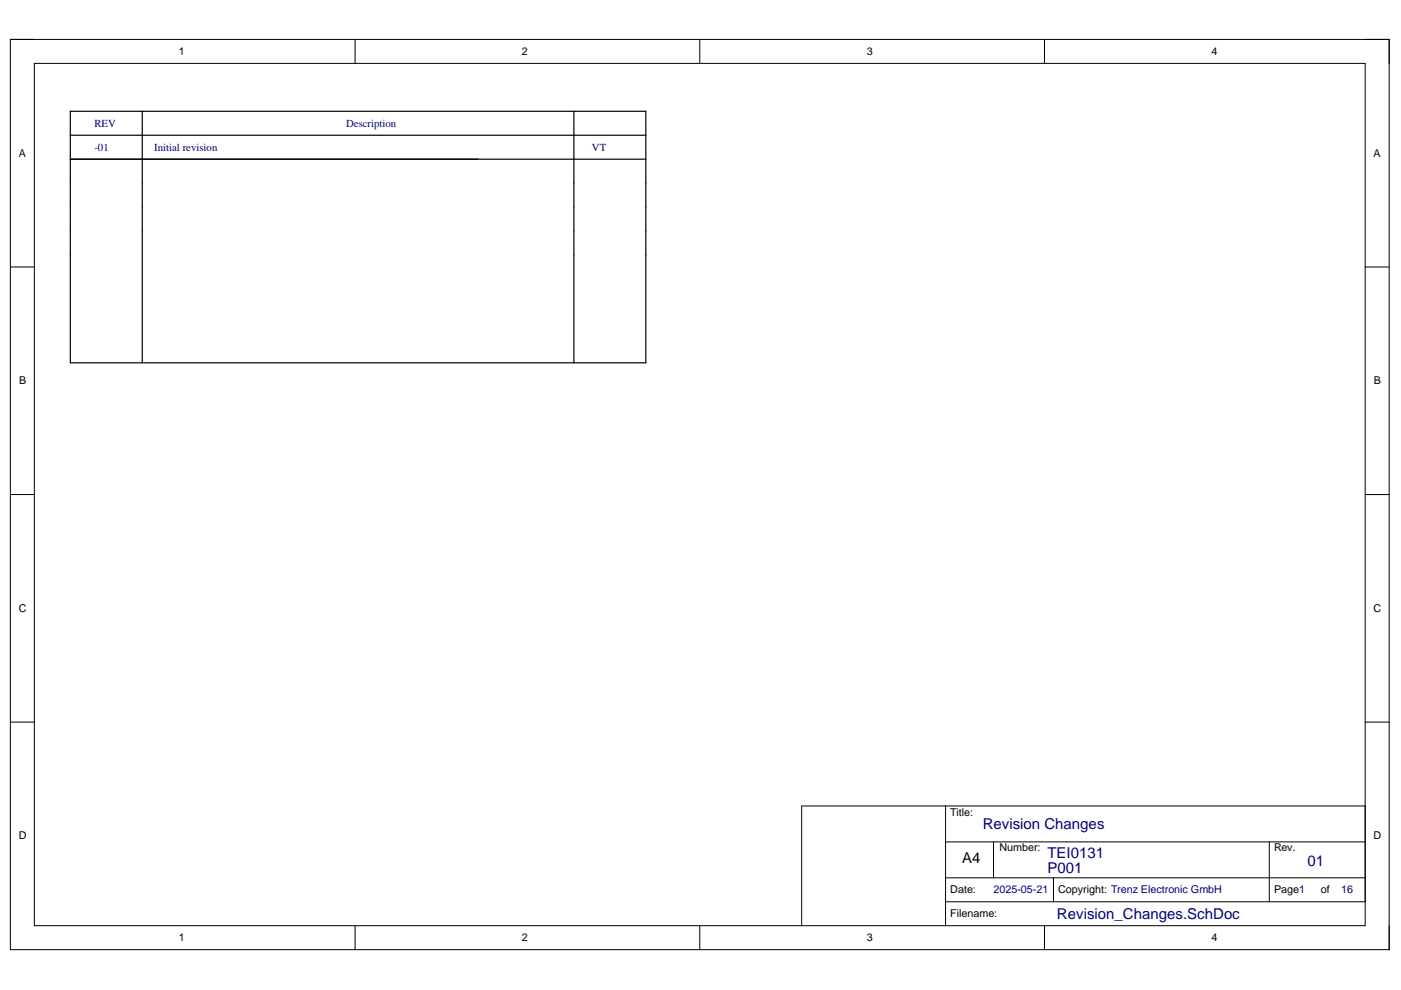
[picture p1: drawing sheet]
<svg xmlns="http://www.w3.org/2000/svg" width="297mm" height="210mm" viewBox="0 0 297 210" stroke-linecap="round" stroke-linejoin="round" font-family="sans-serif">
<defs><g id="words">
<g font-size="3.2" fill="#000080">
<text x="208.4" y="175.8">Revision Changes</text>
<text x="222.1" y="185.2">P001</text>
<text x="222.1" y="181.9">TEI0131</text>
<text x="277.2" y="183.6">01</text>
<text x="224.1" y="194.8">Revision_Changes.SchDoc</text>
</g>
<text font-size="3.2" x="204" y="182.9">A4</text>
<g font-size="2.3">
<text x="37.9" y="11.7">1</text>
<text x="110.7" y="11.7">2</text>
<text x="183.8" y="11.7">3</text>
<text x="256.8" y="11.7">4</text>
<text x="4" y="33.3">A</text>
<text x="291.2" y="33.3">A</text>
<text x="4.1" y="81.5">B</text>
<text x="291.3" y="81.5">B</text>
<text x="4" y="129.7">C</text>
<text x="291.2" y="129.7">C</text>
<text x="201.5" y="172.9">Title:</text>
<text x="4" y="178">D</text>
<text x="291.2" y="178">D</text>
<text x="211.9" y="180.5">Number:</text>
<text x="270.1" y="180.5">Rev.</text>
<text x="201.5" y="189.4">Date:</text>
<text x="224.4" y="189.4">Copyright: Trenz Electronic GmbH</text>
<text x="270.1" y="189.4">Page1</text>
<text x="280" y="189.4">of</text>
<text x="201.5" y="194.5">Filename:</text>
<text x="37.9" y="199.6">1</text>
<text x="110.7" y="199.6">2</text>
<text x="183.8" y="199.6">3</text>
<text x="256.8" y="199.6">4</text>
</g>
<g font-size="2.3" fill="#000080">
<text x="20" y="26.9">REV</text>
<text x="73.4" y="26.9">Description</text>
<text x="20" y="31.9">-01</text>
<text x="32.7" y="31.9">Initial revision</text>
<text x="125.5" y="31.9">VT</text>
<text x="210.7" y="189.4">2025-05-21</text>
<text x="284.3" y="189.4">16</text>
</g>
</g></defs>
<path d="M2.2 8.4h292.3v193h-292.3z" fill="none" stroke="#000" stroke-width=".21"/>
<path d="M7.3 13.4h282.1v182.9h-282.1z" fill-rule="evenodd" fill="#fff"/>
<g fill="none" stroke="#000" stroke-width=".21">
<path d="M2.2 8.4h5.1M7.3 13.4h282.1v182.9h-282.1zM75.3 8.4v5M148.4 8.4v5M221.4 8.4v5M289.4 8.4h5.1v5M2.2 56.6h5.1M289.4 56.6h5.1M2.2 104.9h5.1M289.4 104.9h5.1M2.2 153.1h5.1M289.4 153.1h5.1"/>
<path d="M200.5 170.9v25.4M200.5 178.5h88.9M210.6 178.5v7.6M269.1 178.5v12.7M75.3 196.3v5.1M148.4 196.3v5.1M200.5 191.2h88.9v-20.3h-119.4v25.4M200.5 186.1h88.9M221.4 196.3v5.1M223.4 186.1v5.1M294.5 196.3v5.1"/>
</g>
<path d="M14.9 23.6h122v53.3h-122zM14.9 28.7h122M14.9 33.8h122M30.2 23.6v53.3M121.7 23.6v53.3" fill="none" stroke="#000" stroke-width=".25"/>
<path d="M32.7 36.3h86.4v38.1h-86.4z" fill-rule="evenodd" fill="#fff"/>
<path d="M32.7 36.3h86.4v38.1h-86.4z" fill="none" stroke="#fff" stroke-width=".21"/>
<use href="#words"/>
</svg>
